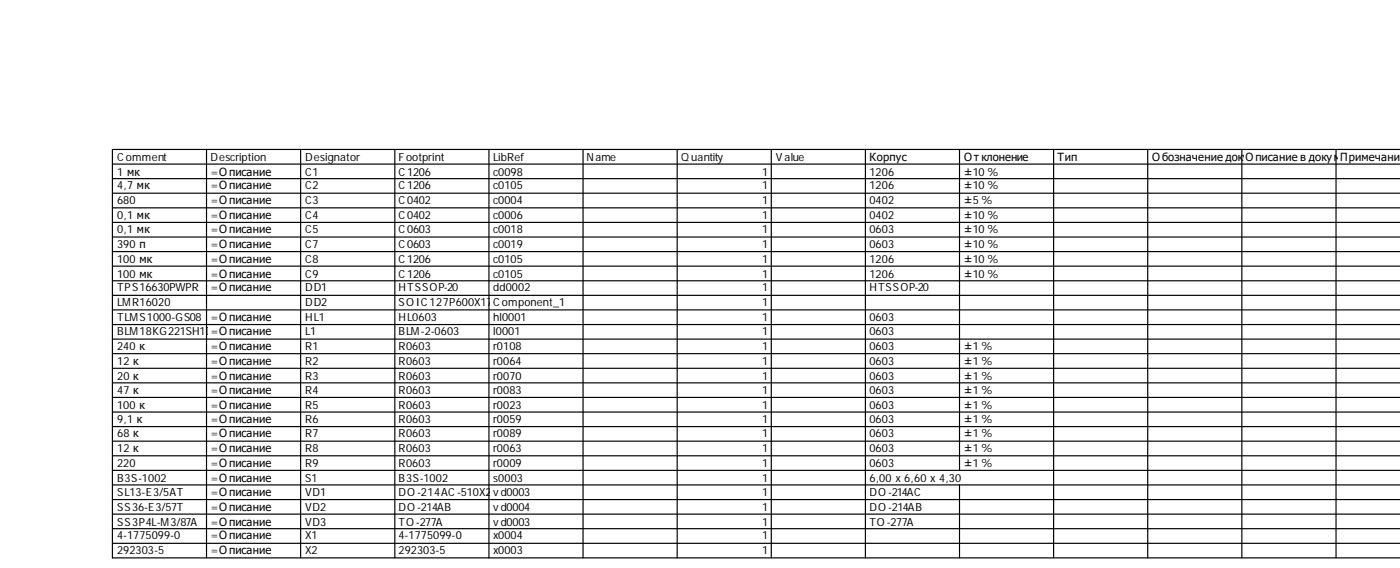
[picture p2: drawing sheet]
<svg xmlns="http://www.w3.org/2000/svg" width="201mm" height="81mm" viewBox="0 0 201 81" stroke-linecap="round" stroke-linejoin="round" font-family="sans-serif">
<defs><g id="words">
<g font-size="1.6">
<text x="16.8" y="23.1">Comment</text>
<text x="30.2" y="23.1">Description</text>
<text x="43.8" y="23.1">Designator</text>
<text x="57.2" y="23.1">Footprint</text>
<text x="70.8" y="23.1">LibRef</text>
<text x="84.3" y="23.1">Name</text>
<text x="97.9" y="23.1">Q uantity</text>
<text x="111.5" y="23.1">V alue</text>
<text x="124.9" y="23.1">Корпус</text>
<text x="138.5" y="23.1">О т клонение</text>
<text x="151.9" y="23.1">Тип</text>
<text x="165.5" y="23.1">О бозначение док</text>
<text x="178.5" y="23.1">уОмписаа нав докав</text>
<text x="180.7" y="23.1">ент ние пост умкПнтацчание</text>
<text x="192.6" y="23.1">еуримеию</text>
<text x="16.8" y="25.2">1 мк</text>
<text x="16.8" y="27.2">4,7 мк</text>
<text x="16.8" y="29.3">680</text>
<text x="30.2" y="25.2">=О писание</text>
<text x="30.2" y="27.2">=О писание</text>
<text x="30.2" y="29.3">=О писание</text>
<text x="43.8" y="25.2">C1</text>
<text x="43.8" y="27.2">C2</text>
<text x="43.8" y="29.3">C3</text>
<text x="57.2" y="25.2">C1206</text>
<text x="57.2" y="27.2">C1206</text>
<text x="57.2" y="29.3">C0402</text>
<text x="70.8" y="25.2">c0098</text>
<text x="70.8" y="27.2">c0105</text>
<text x="70.8" y="29.3">c0004</text>
<text x="109.5" y="25.2">1</text>
<text x="109.5" y="27.2">1</text>
<text x="109.5" y="29.3">1</text>
<text x="124.9" y="25.2">1206</text>
<text x="124.9" y="27.2">1206</text>
<text x="124.9" y="29.3">0402</text>
<text x="138.5" y="25.2">±10 %</text>
<text x="138.5" y="27.2">±10 %</text>
<text x="138.5" y="29.3">±5 %</text>
<text x="16.8" y="31.5">0,1 мк</text>
<text x="16.8" y="33.4">0,1 мк</text>
<text x="16.8" y="35.6">390 п</text>
<text x="30.2" y="31.5">=О писание</text>
<text x="30.2" y="33.4">=О писание</text>
<text x="30.2" y="35.6">=О писание</text>
<text x="43.8" y="31.5">C4</text>
<text x="43.8" y="33.4">C5</text>
<text x="43.8" y="35.6">C7</text>
<text x="57.2" y="31.5">C0402</text>
<text x="57.2" y="33.4">C0603</text>
<text x="57.2" y="35.6">C0603</text>
<text x="70.8" y="31.5">c0006</text>
<text x="70.8" y="33.4">c0018</text>
<text x="70.8" y="35.6">c0019</text>
<text x="109.5" y="31.5">1</text>
<text x="109.5" y="33.4">1</text>
<text x="109.5" y="35.6">1</text>
<text x="124.9" y="31.5">0402</text>
<text x="124.9" y="33.4">0603</text>
<text x="124.9" y="35.6">0603</text>
<text x="138.5" y="31.5">±10 %</text>
<text x="138.5" y="33.4">±10 %</text>
<text x="138.5" y="35.6">±10 %</text>
<text x="16.8" y="37.7">100 мк</text>
<text x="16.8" y="39.8">100 мк</text>
<text x="16.8" y="41.8">TPS16630PWPR</text>
<text x="30.2" y="37.7">=О писание</text>
<text x="30.2" y="39.8">=О писание</text>
<text x="30.2" y="41.8">=О писание</text>
<text x="43.8" y="37.7">C8</text>
<text x="43.8" y="39.8">C9</text>
<text x="43.8" y="41.8">DD1</text>
<text x="57.2" y="37.7">C1206</text>
<text x="57.2" y="39.8">C1206</text>
<text x="57.2" y="41.8">HTSSOP-20</text>
<text x="70.8" y="37.7">c0105</text>
<text x="70.8" y="39.8">c0105</text>
<text x="70.8" y="41.8">dd0002</text>
<text x="109.5" y="37.7">1</text>
<text x="109.5" y="39.8">1</text>
<text x="109.5" y="41.8">1</text>
<text x="124.9" y="37.7">1206</text>
<text x="124.9" y="39.8">1206</text>
<text x="124.9" y="41.8">HTSSOP-20</text>
<text x="138.5" y="37.7">±10 %</text>
<text x="138.5" y="39.8">±10 %</text>
<text x="16.8" y="44">LMR16020</text>
<text x="16.8" y="46.1">TLMS1000-GS08</text>
<text x="30.2" y="46.1">=О писание</text>
<text x="43.8" y="44">DD2</text>
<text x="43.8" y="46.1">HL1</text>
<text x="57.2" y="44">SO IC127P600X170_HS-9N</text>
<text x="57.2" y="46.1">HL0603</text>
<text x="70.8" y="44">Component_1</text>
<text x="70.8" y="46.1">hl0001</text>
<text x="109.5" y="44">1</text>
<text x="109.5" y="46.1">1</text>
<text x="124.9" y="46.1">0603</text>
<text x="16.8" y="48.1">BLM18KG221SH1D=О писание</text>
<text x="16.8" y="50.2">240 к</text>
<text x="16.8" y="52.4">12 к</text>
<text x="30.2" y="50.2">=О писание</text>
<text x="30.2" y="52.4">=О писание</text>
<text x="43.8" y="48.1">L1</text>
<text x="43.8" y="50.2">R1</text>
<text x="43.8" y="52.4">R2</text>
<text x="57.2" y="48.1">BLM-2-0603</text>
<text x="57.2" y="50.2">R0603</text>
<text x="57.2" y="52.4">R0603</text>
<text x="70.8" y="48.1">l0001</text>
<text x="70.8" y="50.2">r0108</text>
<text x="70.8" y="52.4">r0064</text>
<text x="109.5" y="48.1">1</text>
<text x="109.5" y="50.2">1</text>
<text x="109.5" y="52.4">1</text>
<text x="124.9" y="48.1">0603</text>
<text x="124.9" y="50.2">0603</text>
<text x="124.9" y="52.4">0603</text>
<text x="138.5" y="50.2">±1 %</text>
<text x="138.5" y="52.4">±1 %</text>
<text x="16.8" y="54.5">20 к</text>
<text x="16.8" y="56.5">47 к</text>
<text x="16.8" y="58.6">100 к</text>
<text x="30.2" y="54.5">=О писание</text>
<text x="30.2" y="56.5">=О писание</text>
<text x="30.2" y="58.6">=О писание</text>
<text x="43.8" y="54.5">R3</text>
<text x="43.8" y="56.5">R4</text>
<text x="43.8" y="58.6">R5</text>
<text x="57.2" y="54.5">R0603</text>
<text x="57.2" y="56.5">R0603</text>
<text x="57.2" y="58.6">R0603</text>
<text x="70.8" y="54.5">r0070</text>
<text x="70.8" y="56.5">r0083</text>
<text x="70.8" y="58.6">r0023</text>
<text x="109.5" y="54.5">1</text>
<text x="109.5" y="56.5">1</text>
<text x="109.5" y="58.6">1</text>
<text x="124.9" y="54.5">0603</text>
<text x="124.9" y="56.5">0603</text>
<text x="124.9" y="58.6">0603</text>
<text x="138.5" y="54.5">±1 %</text>
<text x="138.5" y="56.5">±1 %</text>
<text x="138.5" y="58.6">±1 %</text>
<text x="16.8" y="60.8">9,1 к</text>
<text x="16.8" y="62.7">68 к</text>
<text x="16.8" y="64.9">12 к</text>
<text x="30.2" y="60.8">=О писание</text>
<text x="30.2" y="62.7">=О писание</text>
<text x="30.2" y="64.9">=О писание</text>
<text x="43.8" y="60.8">R6</text>
<text x="43.8" y="62.7">R7</text>
<text x="43.8" y="64.9">R8</text>
<text x="57.2" y="60.8">R0603</text>
<text x="57.2" y="62.7">R0603</text>
<text x="57.2" y="64.9">R0603</text>
<text x="70.8" y="60.8">r0059</text>
<text x="70.8" y="62.7">r0089</text>
<text x="70.8" y="64.9">r0063</text>
<text x="109.5" y="60.8">1</text>
<text x="109.5" y="62.7">1</text>
<text x="109.5" y="64.9">1</text>
<text x="124.9" y="60.8">0603</text>
<text x="124.9" y="62.7">0603</text>
<text x="124.9" y="64.9">0603</text>
<text x="138.5" y="60.8">±1 %</text>
<text x="138.5" y="62.7">±1 %</text>
<text x="138.5" y="64.9">±1 %</text>
<text x="16.8" y="67">220</text>
<text x="16.8" y="69.2">B3S-1002</text>
<text x="16.8" y="71.1">SL13-E3/5AT</text>
<text x="30.2" y="67">=О писание</text>
<text x="30.2" y="69.2">=О писание</text>
<text x="30.2" y="71.1">=О писание</text>
<text x="43.8" y="67">R9</text>
<text x="43.8" y="69.2">S1</text>
<text x="43.8" y="71.1">VD1</text>
<text x="57.2" y="67">R0603</text>
<text x="57.2" y="69.2">B3S-1002</text>
<text x="57.2" y="71.1">DO -214AC-510X270X229</text>
<text x="70.8" y="67">r0009</text>
<text x="70.8" y="69.2">s0003</text>
<text x="70.8" y="71.1">vd0003</text>
<text x="109.5" y="67">1</text>
<text x="109.5" y="69.2">1</text>
<text x="109.5" y="71.1">1</text>
<text x="124.9" y="67">0603</text>
<text x="124.9" y="69.2">6,00 x 6,60 x 4,30</text>
<text x="124.9" y="71.1">DO -214AC</text>
<text x="138.5" y="67">±1 %</text>
<text x="16.8" y="73.3">SS36-E3/57T</text>
<text x="16.8" y="75.4">SS3P4L-M3/87A</text>
<text x="16.8" y="77.4">4-1775099-0</text>
<text x="30.2" y="73.3">=О писание</text>
<text x="30.2" y="75.4">=О писание</text>
<text x="30.2" y="77.4">=О писание</text>
<text x="43.8" y="73.3">VD2</text>
<text x="43.8" y="75.4">VD3</text>
<text x="43.8" y="77.4">X1</text>
<text x="57.2" y="73.3">DO -214AB</text>
<text x="57.2" y="75.4">TO -277A</text>
<text x="57.2" y="77.4">4-1775099-0</text>
<text x="70.8" y="73.3">vd0004</text>
<text x="70.8" y="75.4">vd0003</text>
<text x="70.8" y="77.4">x0004</text>
<text x="109.5" y="73.3">1</text>
<text x="109.5" y="75.4">1</text>
<text x="109.5" y="77.4">1</text>
<text x="124.9" y="73.3">DO -214AB</text>
<text x="124.9" y="75.4">TO -277A</text>
<text x="16.8" y="79.5">292303-5</text>
<text x="30.2" y="79.5">=О писание</text>
<text x="43.8" y="79.5">X2</text>
<text x="57.2" y="79.5">292303-5</text>
<text x="70.8" y="79.5">x0003</text>
<text x="109.5" y="79.5">1</text>
</g>
</g></defs>
<g fill="none" stroke="#000" stroke-width=".17">
<path d="M16.1 23.5h185M16.1 25.6h185M16.1 27.7h185M16.1 29.8h185M16.1 31.9h185M16.1 34h185M16.1 36.1h185M16.1 38.2h185M29.7 21.4v58.6M43.2 21.4v58.6M56.7 21.4v58.6M70.2 21.4v58.6"/>
<path d="M83.7 21.4v58.6M97.3 21.4v58.6M110.8 21.4v58.6M124.3 21.4v58.6M137.8 21.4v46.1M151.3 21.4v58.6M164.9 21.4v58.6M178.4 21.4v58.6M191.9 21.4v58.6M201.1 21.4h-185v58.6h185M16.1 40.3h185M16.1 42.4h185"/>
<path d="M16.1 44.5h185M16.1 46.6h185M16.1 48.7h185M16.1 50.7h185M16.1 52.8h185M16.1 54.9h185M16.1 57h185M16.1 59.1h185M16.1 61.2h185M16.1 63.3h185M16.1 65.4h185M16.1 67.5h185"/>
<path d="M16.1 69.6h185M16.1 71.7h185M16.1 73.8h185M16.1 75.9h185M16.1 78h185M137.8 69.6v10.4"/>
</g>
<use href="#words"/>
</svg>
